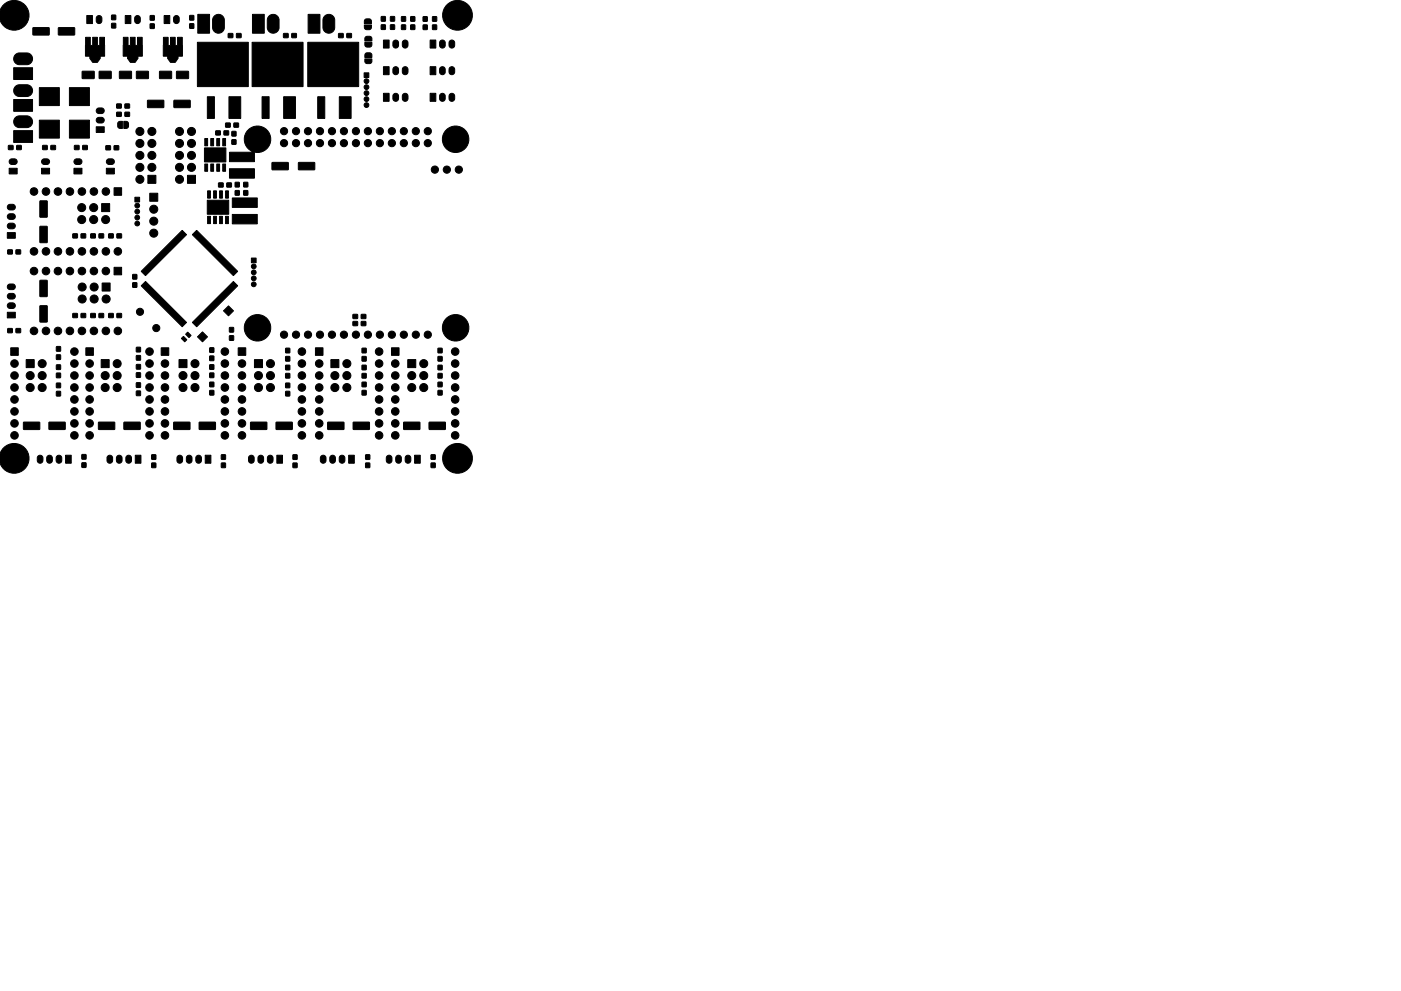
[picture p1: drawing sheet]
<svg xmlns="http://www.w3.org/2000/svg" width="297mm" height="210mm" viewBox="0 0 297 210" stroke-linecap="round" stroke-linejoin="round" font-family="sans-serif">
<g fill="none" stroke="#000" stroke-width="1.2">
<circle cx="3" cy="3.2" r="1.9"/>
<circle cx="97" cy="3.2" r="1.9"/>
<circle cx="3" cy="97.2" r="1.9"/>
<circle cx="97" cy="97.2" r="1.9"/>
</g>
<g fill="none" stroke="#000" stroke-width="2">
<circle cx="54.6" cy="29.5" r="1.58"/>
<circle cx="96.6" cy="29.5" r="1.58"/>
<circle cx="54.6" cy="69.5" r="1.58"/>
<circle cx="96.6" cy="69.5" r="1.58"/>
</g>
<g fill="#000" stroke="#000" stroke-width=".21">
<path d="M3.3 18.3l.6-.3h1.8a1.25 1.25 0 0 1 1.2 1.2 1.25 1.25 0 0 1-1.2 1.3h-1.6a1.25 1.25 0 0 1-1.1-.8 1.25 1.25 0 0 1 .3-1.4zM3.3 11.6l.6-.4h1.8a1.25 1.25 0 0 1 1.2 1.3 1.25 1.25 0 0 1-1.2 1.2h-1.6a1.25 1.25 0 0 1-1.1-.8 1.25 1.25 0 0 1 .3-1.3zM2.9 14.4h4v2.5h-4zM7 5.9h3.3l.1 1.4-3.3 .1zM12.4 5.9h3.3l.1 1.4-3.3 .1zM18.4 3.3h1.2v1.7h-1.2zM17.4 15.1h2.5l.1 1.5-2.5 .1zM18.2 7.9h.9v1.6l.2 .1 .3-.1v-1.6h1v1.6l.2 .1 .3-.1v-1.6h1l.1 4-.9 .1v.4l-.7 .8h-1l-.6-.8v-.4l-.9-.1zM20.6 3.5l.4-.2 .4 .2 .2 .3v.6a.6 .6 0 0 1-.6 .6 .6 .6 0 0 1-.6-.6v-.6zM21 15.1h2.5l.1 1.5-2.5 .1zM23.7 5h.8v.9h-.8zM23.7 3.2h.8v1h-.8z"/>
<path d="M26.5 3.3h1.2v1.7h-1.2zM25.3 15.1h2.5l.1 1.5-2.5 .1zM26.2 7.9h1v1.6l.1 .1 .3-.1v-1.6h1v1.6l.2 .1 .3-.1 .1-1.6h1v4l-.9 .1v.4l-.7 .8h-1l-.6-.8v-.4l-.9-.1zM28.7 3.5l.5-.2 .4 .2 .1 .3 .1 .6a.6 .6 0 0 1-.6 .6 .6 .6 0 0 1-.6-.6v-.6zM28.9 15.1h2.5l.1 1.5-2.5 .1zM31.9 5.1h.8v.9h-.8zM31.9 3.3h.8v1h-.8zM34.8 3.3h1.2v1.7h-1.2zM33.8 15.1h2.5l.1 1.5-2.5 .1zM34.6 7.9h1v1.6l.2 .1 .3-.1 .1-1.6h1v1.6l.1 .1 .3-.1v-1.6h1l.1 4-.9 .1v.4l-.6 .8h-1l-.7-.8v-.4l-.9-.1zM37 3.5l.4-.2 .4 .2 .2 .3v.6a.6 .6 0 0 1-.6 .6 .6 .6 0 0 1-.6-.6v-.6zM37.4 15.1h2.5l.1 1.5-2.5 .1z"/>
<path d="M40.2 5h.9v1h-.9zM40.2 3.3h.9v.9h-.9zM41.9 3h2.5v4h-2.5zM45.4 3.4a1.25 1.25 0 0 1 1.4-.3 1.25 1.25 0 0 1 .8 1.1v1.7a1.25 1.25 0 0 1-1.3 1.2 1.25 1.25 0 0 1-1.2-1.2v-1.8zM48.4 7.1h.9v.9h-.9zM50.2 7.1h.9v.9h-.9zM41.9 9h10.7v9.4h-10.7zM53.5 3h2.5v4h-2.5zM57 3.4a1.25 1.25 0 0 1 1.4-.3 1.25 1.25 0 0 1 .8 1.1v1.7a1.25 1.25 0 0 1-1.3 1.2 1.25 1.25 0 0 1-1.2-1.2v-1.8zM60.1 7.1h1v.9h-1zM61.9 7.1h.9v.9h-.9zM53.4 9h10.9v9.4h-10.9z"/>
<path d="M65.3 3h2.5v4h-2.5zM68.8 3.4a1.25 1.25 0 0 1 1.4-.3 1.25 1.25 0 0 1 .8 1.1v1.7a1.25 1.25 0 0 1-1.3 1.2 1.25 1.25 0 0 1-1.2-1.2v-1.8zM71.8 7.1h.9v.9h-.9zM73.6 7.1h.9v.9h-.9zM65.3 9h10.7v9.4h-10.7zM77.2 15.4h1v1h-1zM77.4 4.2l.3-.2 .8 .1 .2 .3v.6h-1.4zM77.5 11.3h1.1l.2 .3v.6h-1.4v-.6zM77.5 7.8l.4-.1 .8 .1 .1 .3v.6h-1.4v-.6zM77.3 5.3h1.4v.7l-.4 .3-.8-.1-.2-.3zM77.4 12.5h1.4v.7l-.4 .3-.8-.1-.2-.3zM77.4 9h1.4v.7l-.4 .3-.8-.1-.2-.3z"/>
<path d="M80.8 5.3h.9v.9h-.9zM80.8 3.5h.9v1h-.9zM81.3 14.1h1.2v1.7h-1.2zM81.3 8.5h1.2v1.7h-1.2zM82.8 5.3h.8v.9h-.8zM82.8 3.5h.8v1h-.8zM83.5 20l.4-.2 .4 .2 .2 .3v.6a.6 .6 0 0 1-.6 .6 .6 .6 0 0 1-.6-.6v-.6zM83.5 14.3l.4-.2 .4 .2 .2 .3v.7a.6 .6 0 0 1-.6 .6 .6 .6 0 0 1-.6-.6v-.7zM83.5 8.7l.4-.2 .4 .2 .2 .3v.6a.6 .6 0 0 1-.6 .6 .6 .6 0 0 1-.6-.6v-.6zM85.1 5.3h.9v.9h-.9zM85.1 3.5h.9v1h-.9zM85.5 20l.4-.2 .4 .2 .2 .3v.6a.6 .6 0 0 1-.6 .6 .6 .6 0 0 1-.6-.6v-.6z"/>
<path d="M85.5 14.3l.4-.2 .4 .2 .2 .3v.7a.6 .6 0 0 1-.6 .6 .6 .6 0 0 1-.6-.6v-.7zM85.5 8.7l.4-.2 .4 .2 .2 .3v.6a.6 .6 0 0 1-.6 .6 .6 .6 0 0 1-.6-.6v-.6zM87.1 5.3h.8v.9h-.8zM87.1 3.5h.8v1h-.8zM89.7 5.3h.9v1h-.9zM89.7 3.6h.9v.9h-.9zM91.2 14.1h1.2v1.7h-1.2zM91.2 8.5h1.2v1.7h-1.2zM91.7 5.3h.9v.9h-.9zM91.7 3.6h.9v.9h-.9zM93.4 20l.4-.2 .4 .2 .2 .3v.6a.6 .6 0 0 1-.6 .6 .6 .6 0 0 1-.6-.6v-.6zM93.4 14.3l.4-.2 .4 .2 .2 .3v.7a.6 .6 0 0 1-.6 .6 .6 .6 0 0 1-.6-.6v-.7z"/>
<path d="M93.4 8.7l.4-.2 .4 .2 .2 .3v.6a.6 .6 0 0 1-.6 .6 .6 .6 0 0 1-.6-.6v-.6zM95.4 20l.4-.2 .4 .2 .2 .3v.6a.6 .6 0 0 1-.6 .6 .6 .6 0 0 1-.6-.6v-.6zM95.4 14.3l.4-.2 .4 .2 .2 .3v.7a.6 .6 0 0 1-.6 .6 .6 .6 0 0 1-.6-.6v-.7zM95.4 8.7l.4-.2 .4 .2 .2 .3v.6a.6 .6 0 0 1-.6 .6 .6 .6 0 0 1-.6-.6v-.6zM1.8 30.9h.9v.8h-.9zM2.1 33.9l.3-.2h.7a.6 .6 0 0 1 .5 .6 .6 .6 0 0 1-.5 .6h-.6a.6 .6 0 0 1-.5-.4 .6 .6 0 0 1 .1-.6zM1.9 35.7h1.7v1.2h-1.7zM3.6 30.9h.9v.8h-.9zM3.3 24.9l.6-.3h1.8a1.25 1.25 0 0 1 1.2 1.2 1.25 1.25 0 0 1-1.2 1.3h-1.6a1.25 1.25 0 0 1-1.1-.8 1.25 1.25 0 0 1 .3-1.4zM2.9 27.7h4v2.5h-4zM2.9 21.1h4v2.5h-4zM9.1 30.9h.9v.8h-.9z"/>
<path d="M9 33.9l.3-.2h.6a.6 .6 0 0 1 .6 .6 .6 .6 0 0 1-.6 .6h-.5a.6 .6 0 0 1-.6-.4 .6 .6 0 0 1 .2-.6zM8.8 35.7h1.7v1.2h-1.7zM10.8 30.9h.9v.8h-.9zM8.3 25.5h4.3v3.8h-4.3zM8.3 18.6h4.3v3.8h-4.3zM15.8 30.9h.9v.8h-.9zM15.9 33.9l.3-.2h.6a.6 .6 0 0 1 .6 .6 .6 .6 0 0 1-.6 .6h-.5a.6 .6 0 0 1-.6-.4 .6 .6 0 0 1 .2-.6zM15.7 35.7h1.7v1.2h-1.7zM17.6 30.9h.9v.8h-.9zM14.7 25.5h4.3v3.8h-4.3zM14.7 18.6h4.3v3.8h-4.3zM20.6 25.1l.3-.2h.6a.6 .6 0 0 1 .6 .6 .6 .6 0 0 1-.6 .6h-.5a.6 .6 0 0 1-.6-.4 .6 .6 0 0 1 .2-.6z"/>
<path d="M20.6 23.1l.3-.2h.6a.6 .6 0 0 1 .6 .6 .6 .6 0 0 1-.6 .6h-.5a.6 .6 0 0 1-.6-.4 .6 .6 0 0 1 .2-.6zM20.4 26.9h1.7v1.2h-1.7zM22.5 30.9h.9v.9h-.9zM22.7 33.9l.3-.2h.7a.6 .6 0 0 1 .6 .6 .6 .6 0 0 1-.6 .6h-.6a.6 .6 0 0 1-.5-.4 .6 .6 0 0 1 .1-.6zM22.6 35.7h1.6v1.2h-1.6zM24.2 30.9h1v.9h-1zM24.8 23.8h.9v.9h-.9zM24.8 22.1h.9v.8h-.9zM25.1 25.9l.8-.2v1.5h-.6l-.3-.2v-.8zM26.2 25.7l.7 .1 .3 .2v.8l-.2 .4h-.8zM26.5 23.8h.9v.9h-.9zM26.5 22.1h.9v.8h-.9z"/>
<path d="M31.3 37.2h1.7v1.7h-1.7zM31.3 21.3h3.3l.1 1.4-3.3 .1zM36.9 21.3h3.3l.1 1.4-3.3 .1zM39.7 37.2h1.8v1.7h-1.8zM43.4 34.8h.6v1.5h-.6zM43.4 29.4h.6v1.5h-.6zM44.7 34.8h.6v1.5h-.6zM44.7 29.4h.6v1.5h-.6zM44 20.5h1.5v4.6h-1.5zM46 34.8h.6v1.5h-.6zM46 29.4h.6v1.5h-.6zM45.8 27.8h.9v.8h-.9z"/>
<path d="M46.4 38.8h.9v.9h-.9zM47.2 34.8h.6v1.5h-.6zM47.2 29.4h.6v1.5h-.6zM43.3 31.4h4.6v3h-4.6zM47.5 27.8h.9v.8h-.9zM47.9 26.1h.9v.9h-.9zM48.1 38.8h.9v.9h-.9zM49.2 29.7h.8v.9h-.8zM49.2 27.9h.8v.9h-.8zM49.6 26.1h.9v.9h-.9zM49.9 38.7h.8v.9h-.8zM48.5 20.5h2.5v4.6h-2.5z"/>
<path d="M51.7 38.7h.8v.9h-.8zM48.7 35.8h5.2v2h-5.2zM52.4 27.8a2.83 2.83 0 0 1 4.9 .9 2.83 2.83 0 0 1-3.3 3.7l-.1 1.9h-5.2v-2h4.6l.1-.1a2.91 2.91 0 0 1-1-4.4zM55.6 20.5h1.5v4.6h-1.5zM57.7 34.5h3.3l.1 1.4-3.3 .1zM60.1 20.5h2.5v4.6h-2.5zM63.3 34.5h3.3l.1 1.4-3.3 .1zM67.4 20.5h1.5v4.6h-1.5zM71.9 20.5h2.5v4.6h-2.5zM81.3 19.8h1.2v1.7h-1.2zM91.2 19.8h1.2v1.7h-1.2zM1.7 53h.9v.9h-.9z"/>
<path d="M1.7 47.5l.3-.1 .7-.1a.6 .6 0 0 1 .6 .6 .6 .6 0 0 1-.6 .6h-.6a.6 .6 0 0 1-.5-.3 .6 .6 0 0 1 .1-.7zM1.7 45.5l.3-.1 .7-.1a.6 .6 0 0 1 .6 .6 .6 .6 0 0 1-.6 .6h-.6a.6 .6 0 0 1-.5-.3 .6 .6 0 0 1 .1-.7zM1.7 43.5l.3-.1 .7-.1a.6 .6 0 0 1 .6 .6 .6 .6 0 0 1-.6 .6h-.6a.6 .6 0 0 1-.5-.3 .6 .6 0 0 1 .1-.7zM1.6 49.4h1.6v1.2h-1.6zM3.4 53h.9v.9h-.9zM8.5 59.5h1.5l-.1 3.4-1.5-.1zM8.5 48l1.5 .1-.1 3.4-1.5-.1zM8.5 42.6l1.5 .1-.1 3.4-1.5-.1zM15.5 49.6h.9v.9h-.9zM17.2 49.6h.9v.9h-.9zM19.3 49.6h.9v.9h-.9zM21 49.6h.9v.9h-.9z"/>
<path d="M21.5 43.2h1.7v1.7h-1.7zM23.1 49.6h.9v.9h-.9zM24.8 49.6h.9v.9h-.9zM24.2 56.7h1.6v1.6h-1.6zM24.2 39.8h1.6v1.6h-1.6zM28.1 60h.9v.9h-.9zM28.1 58.3h.9v.9h-.9zM28.6 41.8h1v1h-1zM31.7 41h1.8v1.7h-1.8zM29.9 57.6l8.7-8.7 1 .9-8.7 8.7zM44 45.9h.6v1.5h-.6zM44 40.5h.6v1.5h-.6z"/>
<path d="M45.3 45.9h.6v1.5h-.6zM45.3 40.5h.6v1.5h-.6zM46.6 45.9h.6v1.5h-.6zM46.6 40.5h.6v1.5h-.6zM47.8 45.9h.6v1.5h-.6zM47.8 40.5h.6v1.5h-.6zM43.9 42.5h4.6v3h-4.6zM40.8 49.8l.9-.9 8.7 8.7-.9 .9zM49.9 40.4h.8v1h-.8zM51.7 40.4h.8v1h-.8zM53.3 54.7h1v1h-1zM49.3 45.5h5.2v2h-5.2z"/>
<path d="M49.3 42h5.2v2h-5.2zM1.7 69.7h.9v.9h-.9zM1.7 64.4l.3-.1 .7-.1a.6 .6 0 0 1 .6 .6 .6 .6 0 0 1-.6 .6h-.6a.6 .6 0 0 1-.5-.3 .6 .6 0 0 1 .1-.7zM1.7 62.4l.3-.1 .7-.1a.6 .6 0 0 1 .6 .6 .6 .6 0 0 1-.6 .6h-.6a.6 .6 0 0 1-.5-.3 .6 .6 0 0 1 .1-.7zM1.7 60.4l.3-.1 .7-.1a.6 .6 0 0 1 .6 .6 .6 .6 0 0 1-.6 .6h-.6a.6 .6 0 0 1-.5-.3 .6 .6 0 0 1 .1-.7zM1.6 66.3h1.6v1.2h-1.6zM2.3 73.8h1.6v1.6h-1.6zM3.4 69.7h.9v.9h-.9zM5.6 76.3h1.6v1.7h-1.6zM8.5 64.9h1.5l-.1 3.4-1.5-.1zM12 79.2h.8v.9h-.8zM12 77.4h.8v1h-.8z"/>
<path d="M12 75.3h.8v.9h-.8zM12 73.5h.8v1h-.8zM15.5 66.5h.9v.9h-.9zM17.2 66.5h.9v.9h-.9zM18.2 73.8h1.6v1.6h-1.6zM19.3 66.5h.9v.9h-.9zM21 66.5h.9v.9h-.9zM21.4 76.3h1.7v1.7h-1.7zM21.6 60h1.7v1.7h-1.7zM23.1 66.5h.9v.9h-.9zM24.8 66.5h.9v.9h-.9zM28.9 79.1h.9v.9h-.9z"/>
<path d="M28.9 77.4h.9v.9h-.9zM28.9 75.5h.9v.9h-.9zM28.9 73.7h.9v.9h-.9zM34.2 73.8h1.6v1.6h-1.6zM30.9 59.7l8.7 8.7-1 .9-8.7-8.7zM38.4 71.8l.5-.4 .7 .7-.4 .4zM37.9 76.3h1.7v1.7h-1.7zM39.8 70.5l.7 .7-.4 .4-.7-.7zM41.9 71.5l1-1.1 1.1 1.1-1.1 1zM44.5 79.2h.8v.9h-.8zM44.5 77.4h.8v.9h-.8zM44.5 75.5h.8v1h-.8z"/>
<path d="M44.5 73.8h.8v.9h-.8zM48.7 71.2h.8v1h-.8zM48.7 69.5h.8v.9h-.8zM48.4 64.9l1.1 1.1-1.1 1-1-1zM40.8 68.4l8.7-8.7 .9 .9-8.7 8.7zM50.5 73.8h1.6v1.6h-1.6zM54 76.3h1.6v1.7h-1.6zM60.6 79.2h.8v1h-.8zM60.6 77.5h.8v.9h-.8zM60.6 75.7h.8v.9h-.8zM60.6 73.9h.8v.9h-.8zM66.9 73.8h1.6v1.6h-1.6z"/>
<path d="M70.1 76.3h1.7v1.7h-1.7zM74.9 68.2h.9v.9h-.9zM74.9 66.7h.9v.9h-.9zM76.6 68.2h.9v.9h-.9zM76.6 66.7h.9v.9h-.9zM76.8 79.2h.8v1h-.8zM76.8 77.5h.8v.9h-.8zM76.8 75.7h.8v.9h-.8zM76.8 73.9h.8v.9h-.8zM83 73.8h1.6v1.6h-1.6zM86.4 76.3h1.7v1.7h-1.7zM92.9 79.2h.8v1h-.8z"/>
<path d="M92.9 77.5h.8v.9h-.8zM92.9 75.7h.8v.9h-.8zM92.9 73.9h.8v.9h-.8zM5 89.6h3.3l.1 1.4-3.3 .1zM8.1 96.8l.1-.1a.6 .6 0 0 1 .9 .5v.5a.6 .6 0 0 1-.6 .6 .6 .6 0 0 1-.6-.6v-.6zM10.1 96.8l.1-.1a.6 .6 0 0 1 .9 .5v.5a.6 .6 0 0 1-.6 .6 .6 .6 0 0 1-.6-.6v-.6zM12.1 96.8l.1-.1a.6 .6 0 0 1 .9 .5v.5a.6 .6 0 0 1-.6 .6 .6 .6 0 0 1-.6-.6v-.6zM12 83.1h.8v.9h-.8zM12 81.3h.8v.9h-.8zM10.4 89.6h3.3l.1 1.4-3.3 .1zM13.9 96.6h1.2v1.7h-1.2zM17.4 98.2h.8v1h-.8z"/>
<path d="M17.4 96.5h.8v.9h-.8zM22.9 96.8v-.1a.6 .6 0 0 1 1 .5v.5a.6 .6 0 0 1-.6 .6 .6 .6 0 0 1-.6-.6v-.6zM20.9 89.6h3.3l.1 1.4-3.3 .1zM24.9 96.8v-.1a.6 .6 0 0 1 1 .5v.5a.6 .6 0 0 1-.6 .6 .6 .6 0 0 1-.6-.6v-.6zM26.9 96.8v-.1a.6 .6 0 0 1 1 .5v.5a.6 .6 0 0 1-.6 .6 .6 .6 0 0 1-.6-.6v-.6zM26.3 89.6h3.3l.1 1.4-3.3 .1zM28.9 83h.9v.9h-.9zM28.9 81.2h.9v1h-.9zM28.7 96.6h1.2v1.7h-1.2zM32.2 98.2h.8v1h-.8zM32.2 96.5h.8v.9h-.8zM37.7 96.8l.1-.1a.6 .6 0 0 1 .9 .5v.5a.6 .6 0 0 1-.6 .6 .6 .6 0 0 1-.6-.6v-.6z"/>
<path d="M36.8 89.6h3.4l.1 1.4-3.4 .1zM39.7 96.8l.1-.1a.6 .6 0 0 1 .9 .5v.5a.6 .6 0 0 1-.6 .6 .6 .6 0 0 1-.6-.6v-.6zM41.7 96.8l.1-.1a.6 .6 0 0 1 .9 .5v.5a.6 .6 0 0 1-.6 .6 .6 .6 0 0 1-.6-.6v-.6zM43.5 96.6h1.2v1.7h-1.2zM44.5 82.8h.8v1h-.8zM44.5 81.1h.8v.9h-.8zM42.2 89.6h3.4l.1 1.4-3.4 .1zM46.9 98.2h.9v1h-.9zM46.9 96.5h.9v.9h-.9zM52.9 96.8l.1-.1a.6 .6 0 0 1 .9 .5v.5a.6 .6 0 0 1-.6 .6 .6 .6 0 0 1-.6-.6v-.6zM54.9 96.8l.1-.1a.6 .6 0 0 1 .9 .5v.5a.6 .6 0 0 1-.6 .6 .6 .6 0 0 1-.6-.6v-.6zM53.1 89.6h3.4l.1 1.4-3.4 .1z"/>
<path d="M56.9 96.8l.1-.1a.6 .6 0 0 1 .9 .5v.5a.6 .6 0 0 1-.6 .6 .6 .6 0 0 1-.6-.6v-.6zM58.7 96.6h1.2v1.7h-1.2zM60.6 83.1h.8v.9h-.8zM60.6 81.3h.8v.9h-.8zM58.5 89.6h3.4l.1 1.4-3.4 .1zM62.1 98.3h.9v.9h-.9zM62.1 96.5h.9v1h-.9zM68.1 96.8l.1-.1a.6 .6 0 0 1 .9 .5v.5a.6 .6 0 0 1-.6 .6 .6 .6 0 0 1-.6-.6v-.6zM70.1 96.8l.1-.1a.6 .6 0 0 1 .9 .5v.5a.6 .6 0 0 1-.6 .6 .6 .6 0 0 1-.6-.6v-.6zM72.1 96.8l.1-.1a.6 .6 0 0 1 .9 .5v.5a.6 .6 0 0 1-.6 .6 .6 .6 0 0 1-.6-.6v-.6zM69.5 89.6h3.3l.1 1.4-3.3 .1zM73.9 96.6h1.2v1.7h-1.2z"/>
<path d="M76.8 82.8h.8v1h-.8zM76.8 81.1h.8v.9h-.8zM74.9 89.6h3.3l.1 1.4-3.3 .1zM77.5 98.2h.9v1h-.9zM77.5 96.5h.9v.9h-.9zM82.1 96.8l.1-.1a.6 .6 0 0 1 .9 .5v.5a.6 .6 0 0 1-.6 .6 .6 .6 0 0 1-.6-.6v-.6zM84.1 96.8l.1-.1a.6 .6 0 0 1 .9 .5v.5a.6 .6 0 0 1-.6 .6 .6 .6 0 0 1-.6-.6v-.6zM86.1 96.8l.1-.1a.6 .6 0 0 1 .9 .5v.5a.6 .6 0 0 1-.6 .6 .6 .6 0 0 1-.6-.6v-.6zM85.6 89.6h3.3l.1 1.4-3.3 .1zM87.9 96.6h1.2v1.7h-1.2zM91.4 98.2h.9v1h-.9zM91.4 96.5h.9v.9h-.9z"/>
<path d="M92.9 82.8h.8v1h-.8zM92.9 81.1h.8v.9h-.8zM91 89.6h3.3l.1 1.4-3.3 .1z"/>
<circle cx="3" cy="3.3" r="3.2"/>
<circle cx="77.7" cy="19.8" r=".5"/>
<circle cx="77.7" cy="18.5" r=".5"/>
<circle cx="77.7" cy="17.2" r=".5"/>
<circle cx="97" cy="3.3" r="3.2"/>
<circle cx="29.7" cy="35.5" r=".85"/>
<circle cx="29.7" cy="27.9" r=".85"/>
<circle cx="29.7" cy="38" r=".85"/>
<circle cx="29.7" cy="33" r=".85"/>
<circle cx="29.7" cy="30.4" r=".85"/>
<circle cx="32.2" cy="35.5" r=".85"/>
<circle cx="32.2" cy="27.9" r=".85"/>
<circle cx="32.2" cy="33" r=".85"/>
<circle cx="32.2" cy="30.4" r=".85"/>
<circle cx="38.1" cy="35.5" r=".85"/>
<circle cx="38.1" cy="27.9" r=".85"/>
<circle cx="38.1" cy="33" r=".85"/>
<circle cx="38.1" cy="38" r=".85"/>
<circle cx="38.1" cy="30.4" r=".85"/>
<circle cx="40.6" cy="35.5" r=".85"/>
<circle cx="40.6" cy="27.9" r=".85"/>
<circle cx="40.6" cy="33" r=".85"/>
<circle cx="40.6" cy="30.4" r=".85"/>
<circle cx="60.2" cy="27.8" r=".76"/>
<circle cx="60.2" cy="30.4" r=".76"/>
<circle cx="62.8" cy="27.8" r=".76"/>
<circle cx="62.8" cy="30.4" r=".76"/>
<circle cx="65.3" cy="27.8" r=".76"/>
<circle cx="65.3" cy="30.4" r=".76"/>
<circle cx="67.8" cy="27.8" r=".76"/>
<circle cx="67.8" cy="30.4" r=".76"/>
<circle cx="70.4" cy="27.8" r=".76"/>
<circle cx="70.4" cy="30.4" r=".76"/>
<circle cx="72.9" cy="27.8" r=".76"/>
<circle cx="72.9" cy="30.4" r=".76"/>
<circle cx="75.5" cy="27.8" r=".76"/>
<circle cx="75.5" cy="30.4" r=".76"/>
<circle cx="77.7" cy="22.3" r=".5"/>
<circle cx="77.7" cy="21" r=".5"/>
<circle cx="78" cy="27.8" r=".76"/>
<circle cx="78" cy="30.4" r=".76"/>
<circle cx="80.5" cy="27.8" r=".76"/>
<circle cx="80.5" cy="30.4" r=".76"/>
<circle cx="83.1" cy="27.8" r=".76"/>
<circle cx="83.1" cy="30.4" r=".76"/>
<circle cx="85.6" cy="27.8" r=".76"/>
<circle cx="85.6" cy="30.4" r=".76"/>
<circle cx="88.2" cy="27.8" r=".76"/>
<circle cx="88.2" cy="30.4" r=".76"/>
<circle cx="90.7" cy="27.8" r=".76"/>
<circle cx="90.7" cy="30.4" r=".76"/>
<circle cx="92.2" cy="36" r=".76"/>
<circle cx="94.7" cy="36" r=".76"/>
<circle cx="96.6" cy="29.6" r="2.81"/>
<circle cx="97.3" cy="36" r=".76"/>
<circle cx="7.2" cy="57.5" r=".8"/>
<circle cx="7.2" cy="40.6" r=".8"/>
<circle cx="7.2" cy="53.3" r=".8"/>
<circle cx="9.7" cy="57.5" r=".8"/>
<circle cx="9.7" cy="40.6" r=".8"/>
<circle cx="9.7" cy="53.3" r=".8"/>
<circle cx="12.3" cy="57.5" r=".8"/>
<circle cx="12.3" cy="40.6" r=".8"/>
<circle cx="12.3" cy="53.3" r=".8"/>
<circle cx="14.8" cy="57.5" r=".8"/>
<circle cx="14.8" cy="40.6" r=".8"/>
<circle cx="14.8" cy="53.3" r=".8"/>
<circle cx="17.3" cy="46.6" r=".85"/>
<circle cx="17.3" cy="44" r=".85"/>
<circle cx="17.4" cy="57.5" r=".8"/>
<circle cx="17.4" cy="40.6" r=".8"/>
<circle cx="17.4" cy="53.3" r=".8"/>
<circle cx="19.9" cy="46.6" r=".85"/>
<circle cx="19.9" cy="44" r=".85"/>
<circle cx="19.9" cy="57.5" r=".8"/>
<circle cx="19.9" cy="40.6" r=".8"/>
<circle cx="19.9" cy="53.3" r=".8"/>
<circle cx="22.4" cy="46.6" r=".85"/>
<circle cx="22.4" cy="57.5" r=".8"/>
<circle cx="22.4" cy="40.6" r=".8"/>
<circle cx="22.4" cy="53.3" r=".8"/>
<circle cx="25" cy="53.3" r=".8"/>
<circle cx="29.1" cy="46.2" r=".5"/>
<circle cx="29.1" cy="44.9" r=".5"/>
<circle cx="29.1" cy="43.6" r=".5"/>
<circle cx="29.1" cy="47.4" r=".5"/>
<circle cx="32.6" cy="46.9" r=".85"/>
<circle cx="32.6" cy="44.4" r=".85"/>
<circle cx="32.6" cy="49.5" r=".85"/>
<circle cx="53.8" cy="57.8" r=".5"/>
<circle cx="53.8" cy="56.5" r=".5"/>
<circle cx="53.8" cy="59.1" r=".5"/>
<circle cx="3.1" cy="79.7" r=".8"/>
<circle cx="3.1" cy="77.1" r=".8"/>
<circle cx="6.4" cy="79.7" r=".85"/>
<circle cx="7.2" cy="70.2" r=".8"/>
<circle cx="8.9" cy="79.7" r=".85"/>
<circle cx="8.9" cy="77.1" r=".85"/>
<circle cx="9.7" cy="70.2" r=".8"/>
<circle cx="12.3" cy="70.2" r=".8"/>
<circle cx="14.8" cy="70.2" r=".8"/>
<circle cx="15.8" cy="79.7" r=".8"/>
<circle cx="15.8" cy="77.1" r=".8"/>
<circle cx="15.8" cy="74.6" r=".8"/>
<circle cx="17.4" cy="70.2" r=".8"/>
<circle cx="17.4" cy="63.4" r=".85"/>
<circle cx="17.4" cy="60.9" r=".85"/>
<circle cx="19" cy="79.7" r=".8"/>
<circle cx="19" cy="77.1" r=".8"/>
<circle cx="19.9" cy="70.2" r=".8"/>
<circle cx="20" cy="63.4" r=".85"/>
<circle cx="20" cy="60.9" r=".85"/>
<circle cx="22.3" cy="79.7" r=".85"/>
<circle cx="22.4" cy="70.2" r=".8"/>
<circle cx="22.5" cy="63.4" r=".85"/>
<circle cx="24.8" cy="79.7" r=".85"/>
<circle cx="24.8" cy="77.1" r=".85"/>
<circle cx="25" cy="70.2" r=".8"/>
<circle cx="29.7" cy="66.2" r=".75"/>
<circle cx="31.7" cy="79.7" r=".8"/>
<circle cx="31.7" cy="74.6" r=".8"/>
<circle cx="31.7" cy="77.1" r=".8"/>
<circle cx="33.1" cy="69.6" r=".75"/>
<circle cx="35" cy="79.7" r=".8"/>
<circle cx="35" cy="77.1" r=".8"/>
<circle cx="38.8" cy="79.7" r=".85"/>
<circle cx="41.3" cy="79.7" r=".85"/>
<circle cx="41.3" cy="77.1" r=".85"/>
<circle cx="47.7" cy="79.7" r=".8"/>
<circle cx="47.7" cy="74.6" r=".8"/>
<circle cx="47.7" cy="77.1" r=".8"/>
<circle cx="51.3" cy="79.7" r=".8"/>
<circle cx="51.3" cy="77.1" r=".8"/>
<circle cx="53.8" cy="60.3" r=".5"/>
<circle cx="54.6" cy="69.6" r="2.81"/>
<circle cx="54.8" cy="79.7" r=".85"/>
<circle cx="57.3" cy="79.7" r=".85"/>
<circle cx="57.3" cy="77.1" r=".85"/>
<circle cx="60.2" cy="71" r=".76"/>
<circle cx="62.8" cy="71" r=".76"/>
<circle cx="64" cy="79.7" r=".8"/>
<circle cx="64" cy="77.1" r=".8"/>
<circle cx="64" cy="74.6" r=".8"/>
<circle cx="65.3" cy="71" r=".76"/>
<circle cx="67.7" cy="79.7" r=".8"/>
<circle cx="67.7" cy="77.1" r=".8"/>
<circle cx="67.8" cy="71" r=".76"/>
<circle cx="70.4" cy="71" r=".76"/>
<circle cx="71" cy="79.7" r=".85"/>
<circle cx="72.9" cy="71" r=".76"/>
<circle cx="73.5" cy="79.7" r=".85"/>
<circle cx="73.5" cy="77.1" r=".85"/>
<circle cx="75.5" cy="71" r=".76"/>
<circle cx="78" cy="71" r=".76"/>
<circle cx="80.4" cy="79.7" r=".8"/>
<circle cx="80.4" cy="74.6" r=".8"/>
<circle cx="80.4" cy="77.1" r=".8"/>
<circle cx="80.5" cy="71" r=".76"/>
<circle cx="83.1" cy="71" r=".76"/>
<circle cx="83.8" cy="79.7" r=".8"/>
<circle cx="83.8" cy="77.1" r=".8"/>
<circle cx="85.6" cy="71" r=".76"/>
<circle cx="87.3" cy="79.7" r=".85"/>
<circle cx="88.2" cy="71" r=".76"/>
<circle cx="89.8" cy="79.7" r=".85"/>
<circle cx="89.8" cy="77.1" r=".85"/>
<circle cx="90.7" cy="71" r=".76"/>
<circle cx="96.5" cy="79.7" r=".8"/>
<circle cx="96.5" cy="74.6" r=".8"/>
<circle cx="96.5" cy="77.1" r=".8"/>
<circle cx="96.6" cy="69.6" r="2.81"/>
<circle cx="3" cy="97.3" r="3.2"/>
<circle cx="3.1" cy="87.3" r=".8"/>
<circle cx="3.1" cy="84.8" r=".8"/>
<circle cx="3.1" cy="82.2" r=".8"/>
<circle cx="3.1" cy="89.8" r=".8"/>
<circle cx="3.1" cy="92.4" r=".8"/>
<circle cx="6.4" cy="82.2" r=".85"/>
<circle cx="8.9" cy="82.2" r=".85"/>
<circle cx="15.8" cy="84.8" r=".8"/>
<circle cx="15.8" cy="82.2" r=".8"/>
<circle cx="15.8" cy="87.3" r=".8"/>
<circle cx="15.8" cy="92.4" r=".8"/>
<circle cx="15.8" cy="89.8" r=".8"/>
<circle cx="19" cy="92.4" r=".8"/>
<circle cx="19" cy="84.8" r=".8"/>
<circle cx="19" cy="82.2" r=".8"/>
<circle cx="19" cy="87.3" r=".8"/>
<circle cx="19" cy="89.8" r=".8"/>
<circle cx="22.3" cy="82.2" r=".85"/>
<circle cx="24.8" cy="82.2" r=".85"/>
<circle cx="31.7" cy="92.4" r=".8"/>
<circle cx="31.7" cy="87.3" r=".8"/>
<circle cx="31.7" cy="84.8" r=".8"/>
<circle cx="31.7" cy="82.2" r=".8"/>
<circle cx="31.7" cy="89.8" r=".8"/>
<circle cx="35" cy="92.4" r=".8"/>
<circle cx="35" cy="89.8" r=".8"/>
<circle cx="35" cy="82.2" r=".8"/>
<circle cx="35" cy="87.3" r=".8"/>
<circle cx="35" cy="84.8" r=".8"/>
<circle cx="38.8" cy="82.2" r=".85"/>
<circle cx="41.3" cy="82.2" r=".85"/>
<circle cx="47.7" cy="84.8" r=".8"/>
<circle cx="47.7" cy="92.4" r=".8"/>
<circle cx="47.7" cy="87.3" r=".8"/>
<circle cx="47.7" cy="82.2" r=".8"/>
<circle cx="47.7" cy="89.8" r=".8"/>
<circle cx="51.3" cy="84.8" r=".8"/>
<circle cx="51.3" cy="82.2" r=".8"/>
<circle cx="51.3" cy="89.8" r=".8"/>
<circle cx="51.3" cy="87.3" r=".8"/>
<circle cx="51.3" cy="92.4" r=".8"/>
<circle cx="54.8" cy="82.2" r=".85"/>
<circle cx="57.3" cy="82.2" r=".85"/>
<circle cx="64" cy="92.4" r=".8"/>
<circle cx="64" cy="89.8" r=".8"/>
<circle cx="64" cy="87.3" r=".8"/>
<circle cx="64" cy="84.8" r=".8"/>
<circle cx="64" cy="82.2" r=".8"/>
<circle cx="67.7" cy="89.8" r=".8"/>
<circle cx="67.7" cy="92.4" r=".8"/>
<circle cx="67.7" cy="82.2" r=".8"/>
<circle cx="67.7" cy="84.8" r=".8"/>
<circle cx="67.7" cy="87.3" r=".8"/>
<circle cx="71" cy="82.2" r=".85"/>
<circle cx="73.5" cy="82.2" r=".85"/>
<circle cx="80.4" cy="92.4" r=".8"/>
<circle cx="80.4" cy="87.3" r=".8"/>
<circle cx="80.4" cy="82.2" r=".8"/>
<circle cx="80.4" cy="89.8" r=".8"/>
<circle cx="80.4" cy="84.8" r=".8"/>
<circle cx="83.8" cy="89.8" r=".8"/>
<circle cx="83.8" cy="84.8" r=".8"/>
<circle cx="83.8" cy="92.4" r=".8"/>
<circle cx="83.8" cy="87.3" r=".8"/>
<circle cx="83.8" cy="82.2" r=".8"/>
<circle cx="87.3" cy="82.2" r=".85"/>
<circle cx="89.8" cy="82.2" r=".85"/>
<circle cx="96.5" cy="89.8" r=".8"/>
<circle cx="96.5" cy="92.4" r=".8"/>
<circle cx="96.5" cy="84.8" r=".8"/>
<circle cx="96.5" cy="82.2" r=".8"/>
<circle cx="96.5" cy="87.3" r=".8"/>
<circle cx="97" cy="97.3" r="3.2"/>
</g>
</svg>
